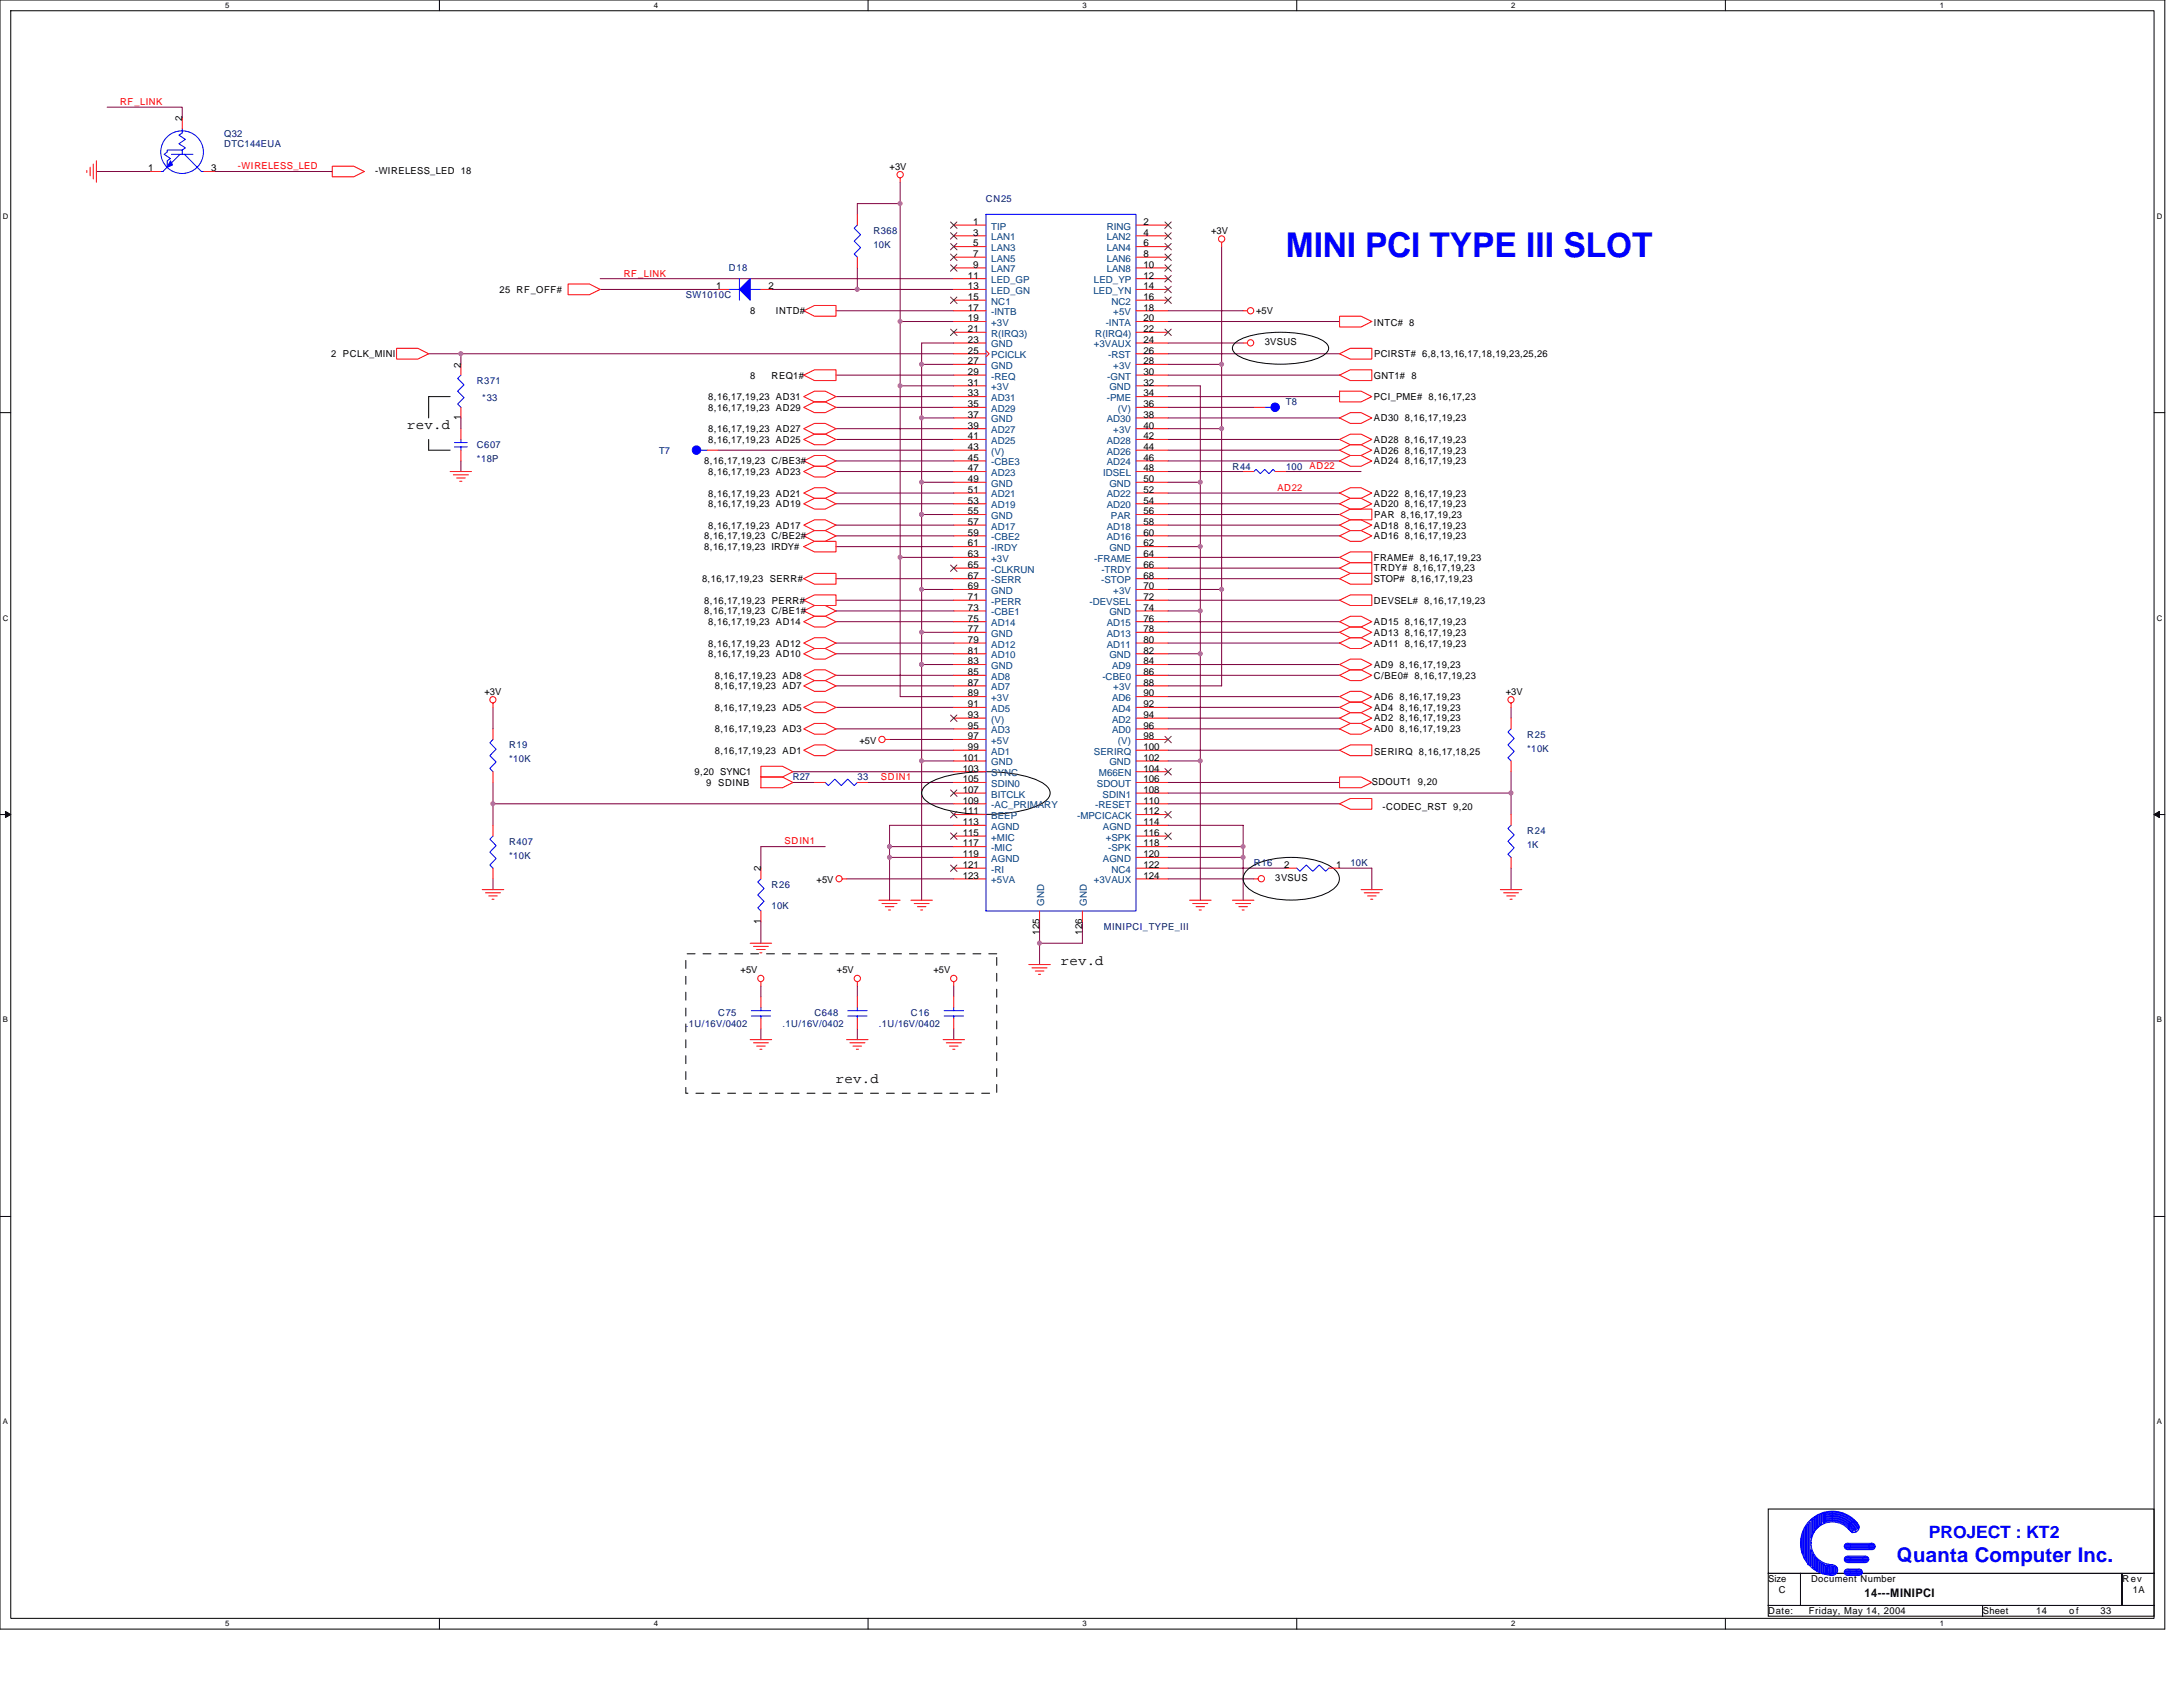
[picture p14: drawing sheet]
<svg xmlns="http://www.w3.org/2000/svg" width="279mm" height="216mm" viewBox="0 0 279 216" stroke-linecap="round" stroke-linejoin="round" font-family="sans-serif">
<defs><g id="words">
<text font-size="4.4" fill="#00f" x="164.6" y="32.9">MINI PCI TYPE III SLOT</text>
<text font-size="2.6" fill="#00f" x="242.8" y="199.9">Quanta Computer Inc.</text>
<text font-size="2.2" fill="#00f" x="246.9" y="196.8">PROJECT : KT2</text>
<g font-size="1.8">
<text x="52.1" y="54.9">rev.d</text>
<text x="135.8" y="123.5">rev.d</text>
<text x="107" y="138.6">rev.d</text>
</g>
<text font-size="1.5" x="238.7" y="204.4">14---MINIPCI</text>
<g font-size="1.2" fill="#f00">
<text x="15.4" y="13.4">RF_LINK</text>
<text x="30.5" y="21.7">-WIRELESS_LED</text>
<text x="79.8" y="35.4">RF_LINK</text>
<text x="163.5" y="62.8">AD22</text>
<text x="167.6" y="60.1">AD22</text>
<text x="112.8" y="99.9">SDIN1</text>
<text x="100.4" y="108.1">SDIN1</text>
</g>
<g font-size="1.2">
<text x="23.3" y="15.5" transform="rotate(-90 23.3 15.5)">2</text>
<text x="18.9" y="21.9">1</text>
<text x="27" y="21.9">3</text>
<text x="48" y="22.2">-WIRELESS_LED 18</text>
<text x="113.9" y="21.7">+3V</text>
<text x="124.6" y="28.8">1</text>
<text x="146.3" y="28.8">2</text>
<text x="155" y="29.9">+3V</text>
<text x="123.9" y="35.6">11</text>
<text x="124.6" y="30.2">3</text>
<text x="124.6" y="32.9">7</text>
<text x="124.6" y="34.3">9</text>
<text x="124.6" y="31.5">5</text>
<text x="146.3" y="35.6">12</text>
<text x="146.3" y="31.5">6</text>
<text x="146.3" y="32.9">8</text>
<text x="146.3" y="34.3">10</text>
<text x="146.3" y="30.2">4</text>
<text x="63.9" y="37.5">25 RF_OFF#</text>
<text x="91.7" y="37">1</text>
<text x="96" y="40.2">8</text>
<text x="98.3" y="37">2</text>
<text x="99.3" y="40.2">INTD#</text>
<text x="123.9" y="37">13</text>
<text x="123.9" y="39.8">17</text>
<text x="123.9" y="38.4">15</text>
<text x="123.9" y="41.1">19</text>
<text x="146.3" y="41.1">20</text>
<text x="146.3" y="38.4">16</text>
<text x="146.3" y="37">14</text>
<text x="146.3" y="39.8">18</text>
<text x="160.8" y="40.2">+5V</text>
<text x="175.9" y="41.7">INTC# 8</text>
<text x="42.4" y="45.7">2 PCLK_MINI</text>
<text x="59" y="47.1" transform="rotate(-90 59 47.1)">2</text>
<text x="123.9" y="42.5">21</text>
<text x="123.9" y="43.9">23</text>
<text x="123.9" y="45.3">25</text>
<text x="123.9" y="46.6">27</text>
<text x="123.9" y="48">29</text>
<text x="146.3" y="48">30</text>
<text x="146.3" y="42.5">22</text>
<text x="146.3" y="43.9">24</text>
<text x="146.3" y="45.3">26</text>
<text x="146.3" y="46.6">28</text>
<text x="161.9" y="44.2">3VSUS</text>
<text x="175.9" y="45.7">PCIRST# 6,8,13,16,17,18,19,23,25,26</text>
<text x="59" y="53.8" transform="rotate(-90 59 53.8)">1</text>
<text x="90.7" y="52.6">8,16,17,19,23 AD29</text>
<text x="90.7" y="51.2">8,16,17,19,23 AD31</text>
<text x="96" y="48.5">8</text>
<text x="98.8" y="48.5">REQ1#</text>
<text x="123.9" y="49.4">31</text>
<text x="123.9" y="50.7">33</text>
<text x="123.9" y="52.1">35</text>
<text x="123.9" y="53.5">37</text>
<text x="146.3" y="49.4">32</text>
<text x="146.3" y="52.1">36</text>
<text x="146.3" y="50.7">34</text>
<text x="146.3" y="53.5">38</text>
<text x="175.9" y="53.9">AD30 8,16,17,19,23</text>
<text x="175.9" y="48.5">GNT1# 8</text>
<text x="175.9" y="51.2">PCI_PME# 8,16,17,23</text>
<text x="90.1" y="59.4">8,16,17,19,23 C/BE3#</text>
<text x="90.7" y="55.3">8,16,17,19,23 AD27</text>
<text x="90.7" y="56.7">8,16,17,19,23 AD25</text>
<text x="123.9" y="54.8">39</text>
<text x="123.9" y="57.6">43</text>
<text x="123.9" y="56.2">41</text>
<text x="123.9" y="59">45</text>
<text x="146.3" y="54.8">40</text>
<text x="146.3" y="56.2">42</text>
<text x="146.3" y="57.6">44</text>
<text x="146.3" y="59">46</text>
<text x="175.9" y="59.4">AD24 8,16,17,19,23</text>
<text x="175.9" y="58">AD26 8,16,17,19,23</text>
<text x="175.9" y="56.7">AD28 8,16,17,19,23</text>
<text x="90.7" y="63.5">8,16,17,19,23 AD21</text>
<text x="90.7" y="64.9">8,16,17,19,23 AD19</text>
<text x="90.7" y="60.8">8,16,17,19,23 AD23</text>
<text x="123.9" y="60.3">47</text>
<text x="123.9" y="61.7">49</text>
<text x="123.9" y="63.1">51</text>
<text x="123.9" y="64.5">53</text>
<text x="123.9" y="65.8">55</text>
<text x="146.3" y="65.8">56</text>
<text x="146.3" y="61.7">50</text>
<text x="146.3" y="60.3">48</text>
<text x="146.3" y="63.1">52</text>
<text x="146.3" y="64.5">54</text>
<text x="175.9" y="64.9">AD20 8,16,17,19,23</text>
<text x="175.9" y="63.5">AD22 8,16,17,19,23</text>
<text x="90.1" y="69">8,16,17,19,23 C/BE2#</text>
<text x="90.1" y="70.4">8,16,17,19,23 IRDY#</text>
<text x="90.7" y="67.6">8,16,17,19,23 AD17</text>
<text x="123.9" y="67.2">57</text>
<text x="123.9" y="68.6">59</text>
<text x="123.9" y="69.9">61</text>
<text x="123.9" y="71.3">63</text>
<text x="146.3" y="71.3">64</text>
<text x="146.3" y="69.9">62</text>
<text x="146.3" y="67.2">58</text>
<text x="146.3" y="68.6">60</text>
<text x="175.9" y="67.6">AD18 8,16,17,19,23</text>
<text x="175.9" y="69">AD16 8,16,17,19,23</text>
<text x="175.9" y="71.8">FRAME# 8,16,17,19,23</text>
<text x="175.9" y="66.3">PAR 8,16,17,19,23</text>
<text x="89.9" y="74.5">8,16,17,19,23 SERR#</text>
<text x="90.1" y="77.3">8,16,17,19,23 PERR#</text>
<text x="123.9" y="72.7">65</text>
<text x="123.9" y="74">67</text>
<text x="123.9" y="75.4">69</text>
<text x="123.9" y="76.8">71</text>
<text x="146.3" y="72.7">66</text>
<text x="146.3" y="74">68</text>
<text x="146.3" y="76.8">72</text>
<text x="146.3" y="75.4">70</text>
<text x="175.9" y="74.5">STOP# 8,16,17,19,23</text>
<text x="175.9" y="73.1">TRDY# 8,16,17,19,23</text>
<text x="175.9" y="77.3">DEVSEL# 8,16,17,19,23</text>
<text x="90.1" y="78.6">8,16,17,19,23 C/BE1#</text>
<text x="90.7" y="80">8,16,17,19,23 AD14</text>
<text x="90.7" y="82.7">8,16,17,19,23 AD12</text>
<text x="123.9" y="78.2">73</text>
<text x="123.9" y="79.5">75</text>
<text x="123.9" y="80.9">77</text>
<text x="123.9" y="82.3">79</text>
<text x="123.9" y="83.7">81</text>
<text x="146.3" y="78.2">74</text>
<text x="146.3" y="83.7">82</text>
<text x="146.3" y="79.5">76</text>
<text x="146.3" y="80.9">78</text>
<text x="146.3" y="82.3">80</text>
<text x="175.9" y="80">AD15 8,16,17,19,23</text>
<text x="175.9" y="82.7">AD11 8,16,17,19,23</text>
<text x="175.9" y="81.4">AD13 8,16,17,19,23</text>
<text x="62" y="88.9">+3V</text>
<text x="90.7" y="84.1">8,16,17,19,23 AD10</text>
<text x="91.5" y="86.8">8,16,17,19,23 AD8</text>
<text x="91.5" y="88.2">8,16,17,19,23 AD7</text>
<text x="123.9" y="85">83</text>
<text x="123.9" y="86.4">85</text>
<text x="123.9" y="87.8">87</text>
<text x="123.9" y="89.1">89</text>
<text x="146.3" y="85">84</text>
<text x="146.3" y="89.1">90</text>
<text x="146.3" y="86.4">86</text>
<text x="146.3" y="87.8">88</text>
<text x="175.9" y="86.8">C/BE0# 8,16,17,19,23</text>
<text x="175.9" y="85.5">AD9 8,16,17,19,23</text>
<text x="175.9" y="89.6">AD6 8,16,17,19,23</text>
<text x="192.7" y="88.9">+3V</text>
<text x="91.5" y="93.7">8,16,17,19,23 AD3</text>
<text x="91.5" y="91">8,16,17,19,23 AD5</text>
<text x="110" y="95.2">+5V</text>
<text x="123.9" y="90.5">91</text>
<text x="123.9" y="91.9">93</text>
<text x="123.9" y="93.3">95</text>
<text x="123.9" y="94.6">97</text>
<text x="123.9" y="96">99</text>
<text x="146.3" y="96">100</text>
<text x="146.3" y="94.6">98</text>
<text x="146.3" y="90.5">92</text>
<text x="146.3" y="91.9">94</text>
<text x="146.3" y="93.3">96</text>
<text x="175.9" y="92.3">AD2 8,16,17,19,23</text>
<text x="175.9" y="93.7">AD0 8,16,17,19,23</text>
<text x="175.9" y="91">AD4 8,16,17,19,23</text>
<text x="88.9" y="99.2">9,20 SYNC1</text>
<text x="90.4" y="100.6">9 SDINB</text>
<text x="91.5" y="96.5">8,16,17,19,23 AD1</text>
<text x="123.2" y="97.4">101</text>
<text x="123.2" y="98.7">103</text>
<text x="123.2" y="100.1">105</text>
<text x="123.2" y="101.5">107</text>
<text x="146.3" y="100.1">106</text>
<text x="146.3" y="97.4">102</text>
<text x="146.3" y="101.5">108</text>
<text x="146.3" y="98.7">104</text>
<text x="175.6" y="100.4">SDOUT1 9,20</text>
<text x="175.9" y="96.6">SERIRQ 8,16,17,18,25</text>
<text x="123.2" y="102.8">109</text>
<text x="123.2" y="104.2">111</text>
<text x="123.2" y="105.6">113</text>
<text x="123.2" y="107">115</text>
<text x="146.3" y="105.6">114</text>
<text x="146.3" y="104.2">112</text>
<text x="146.3" y="107">116</text>
<text x="146.3" y="102.8">110</text>
<text x="176.9" y="103.7">-CODEC_RST 9,20</text>
<text x="97.4" y="111.5" transform="rotate(-90 97.4 111.5)">2</text>
<text x="104.5" y="113.1">+5V</text>
<text x="123.2" y="108.3">117</text>
<text x="123.2" y="109.7">119</text>
<text x="123.2" y="111.1">121</text>
<text x="123.2" y="112.5">123</text>
<text x="146.3" y="109.7">120</text>
<text x="146.3" y="111.1">122</text>
<text x="146.3" y="112.5">124</text>
<text x="146.3" y="108.3">118</text>
<text x="163.2" y="112.8">3VSUS</text>
<text x="164.3" y="111.1">2</text>
<text x="171" y="111.1">1</text>
<text x="97.4" y="118.2" transform="rotate(-90 97.4 118.2)">1</text>
<text x="133" y="119.6" transform="rotate(-90 133 119.6)">125</text>
<text x="138.5" y="119.6" transform="rotate(-90 138.5 119.6)">126</text>
<text x="94.8" y="124.6">+5V</text>
<text x="107.1" y="124.6">+5V</text>
<text x="119.5" y="124.6">+5V</text>
<text x="226.3" y="202.5">Size</text>
<text x="227.7" y="203.9">C</text>
<text x="231.8" y="202.5">Document Number</text>
<text x="271.7" y="202.5">Rev</text>
<text x="273" y="203.9">1A</text>
<text x="226.3" y="206.6">Date:</text>
<text x="231.5" y="206.6">Friday, May 14, 2004</text>
<text x="253.8" y="206.6">Sheet</text>
<text x="260.6" y="206.6">14</text>
<text x="264.8" y="206.6">o f</text>
<text x="268.9" y="206.6">33</text>
</g>
<g font-size="1.2" fill="#000080">
<text x="28.7" y="17.6">Q32</text>
<text x="28.7" y="18.8">DTC144EUA</text>
<text x="111.8" y="29.9">R368</text>
<text x="126.2" y="25.8">CN25</text>
<text x="93.3" y="34.7">D18</text>
<text x="111.8" y="31.7">10K</text>
<text x="87.8" y="38.2">SW1010C</text>
<text x="61" y="49.1">R371</text>
<text x="61.7" y="51.3">*33</text>
<text x="164.6" y="51.9">T8</text>
<text x="61" y="57.4">C607</text>
<text x="61" y="59.1">*18P</text>
<text x="84.3" y="58">T7</text>
<text x="157.7" y="60.1">R44</text>
<text x="164.6" y="60.1">100</text>
<text x="65.2" y="95.8">R19</text>
<text x="195.5" y="94.4">R25</text>
<text x="65.2" y="97.6">*10K</text>
<text x="101.5" y="99.9">R27</text>
<text x="109.7" y="99.9">33</text>
<text x="195.5" y="96.2">*10K</text>
<text x="195.5" y="106.7">R24</text>
<text x="65.2" y="109.9">*10K</text>
<text x="65.2" y="108.1">R407</text>
<text x="98.8" y="113.6">R26</text>
<text x="160.5" y="110.8">R16</text>
<text x="172.8" y="110.8">10K</text>
<text x="195.5" y="108.5">1K</text>
<text x="98.8" y="116.3">10K</text>
<text x="141.3" y="119.1">MINIPCI_TYPE_III</text>
<text x="87.8" y="131.4">.1U/16V/0402</text>
<text x="91.9" y="130">C75</text>
<text x="100.1" y="131.4">.1U/16V/0402</text>
<text x="104.3" y="130">C648</text>
<text x="112.5" y="131.4">.1U/16V/0402</text>
<text x="116.6" y="130">C16</text>
</g>
<g font-size="1.2" fill="#004080">
<text x="126.9" y="29.4">TIP</text>
<text x="141.7" y="29.4">RING</text>
<text x="126.9" y="30.8">LAN1</text>
<text x="126.9" y="33.5">LAN5</text>
<text x="126.9" y="34.9">LAN7</text>
<text x="126.9" y="32.1">LAN3</text>
<text x="141.6" y="32.1">LAN4</text>
<text x="141.6" y="33.5">LAN6</text>
<text x="141.6" y="34.9">LAN8</text>
<text x="141.6" y="30.8">LAN2</text>
<text x="126.9" y="36.2">LED_GP</text>
<text x="126.9" y="37.6">LED_GN</text>
<text x="126.9" y="40.3">-INTB</text>
<text x="126.9" y="39">NC1</text>
<text x="126.9" y="41.7">+3V</text>
<text x="140" y="37.6">LED_YN</text>
<text x="140" y="36.2">LED_YP</text>
<text x="141.5" y="41.7">-INTA</text>
<text x="142.3" y="39">NC2</text>
<text x="142.5" y="40.3">+5V</text>
<text x="126.9" y="43.1">R(IRQ3)</text>
<text x="126.9" y="44.5">GND</text>
<text x="126.9" y="45.8">PCICLK</text>
<text x="126.9" y="47.2">GND</text>
<text x="140" y="44.5">+3VAUX</text>
<text x="140.2" y="43.1">R(IRQ4)</text>
<text x="141.8" y="45.8">-RST</text>
<text x="142.5" y="47.2">+3V</text>
<text x="126.9" y="48.6">-REQ</text>
<text x="126.9" y="50">+3V</text>
<text x="126.9" y="51.3">AD31</text>
<text x="126.9" y="52.7">AD29</text>
<text x="141.7" y="51.3">-PME</text>
<text x="141.7" y="48.6">-GNT</text>
<text x="142" y="50">GND</text>
<text x="143.1" y="52.7">(V)</text>
<text x="126.9" y="54.1">GND</text>
<text x="126.9" y="55.4">AD27</text>
<text x="126.9" y="58.2">(V)</text>
<text x="126.9" y="56.8">AD25</text>
<text x="126.9" y="59.6">-CBE3</text>
<text x="141.6" y="54.1">AD30</text>
<text x="141.6" y="56.8">AD28</text>
<text x="141.6" y="58.2">AD26</text>
<text x="141.6" y="59.6">AD24</text>
<text x="142.5" y="55.4">+3V</text>
<text x="126.9" y="60.9">AD23</text>
<text x="126.9" y="62.3">GND</text>
<text x="126.9" y="63.7">AD21</text>
<text x="126.9" y="65">AD19</text>
<text x="141.2" y="60.9">IDSEL</text>
<text x="141.6" y="63.7">AD22</text>
<text x="141.6" y="65">AD20</text>
<text x="142" y="62.3">GND</text>
<text x="126.9" y="66.4">GND</text>
<text x="126.9" y="67.8">AD17</text>
<text x="126.9" y="69.2">-CBE2</text>
<text x="126.9" y="70.5">-IRDY</text>
<text x="126.9" y="71.9">+3V</text>
<text x="140" y="71.9">-FRAME</text>
<text x="141.6" y="67.8">AD18</text>
<text x="141.6" y="69.2">AD16</text>
<text x="142" y="70.5">GND</text>
<text x="142.2" y="66.4">PAR</text>
<text x="126.9" y="73.3">-CLKRUN</text>
<text x="126.9" y="74.6">-SERR</text>
<text x="126.9" y="76">GND</text>
<text x="126.9" y="77.4">-PERR</text>
<text x="139.4" y="77.4">-DEVSEL</text>
<text x="140.9" y="74.6">-STOP</text>
<text x="141" y="73.3">-TRDY</text>
<text x="142.5" y="76">+3V</text>
<text x="126.9" y="78.8">-CBE1</text>
<text x="126.9" y="80.1">AD14</text>
<text x="126.9" y="81.5">GND</text>
<text x="126.9" y="82.9">AD12</text>
<text x="141.6" y="80.1">AD15</text>
<text x="141.6" y="81.5">AD13</text>
<text x="141.6" y="82.9">AD11</text>
<text x="142" y="78.8">GND</text>
<text x="126.9" y="84.2">AD10</text>
<text x="126.9" y="85.6">GND</text>
<text x="126.9" y="87">AD8</text>
<text x="126.9" y="88.3">AD7</text>
<text x="126.9" y="89.7">+3V</text>
<text x="141.1" y="87">-CBE0</text>
<text x="142" y="84.2">GND</text>
<text x="142.3" y="85.6">AD9</text>
<text x="142.3" y="89.7">AD6</text>
<text x="142.5" y="88.3">+3V</text>
<text x="126.9" y="91.1">AD5</text>
<text x="126.9" y="92.5">(V)</text>
<text x="126.9" y="93.9">AD3</text>
<text x="126.9" y="95.2">+5V</text>
<text x="142.3" y="91.1">AD4</text>
<text x="142.3" y="92.5">AD2</text>
<text x="142.3" y="93.9">AD0</text>
<text x="143.1" y="95.2">(V)</text>
<text x="126.9" y="96.6">AD1</text>
<text x="126.9" y="98">GND</text>
<text x="126.9" y="99.3">SYNC</text>
<text x="126.9" y="100.7">SDIN0</text>
<text x="140" y="96.6">SERIRQ</text>
<text x="140.4" y="100.7">SDOUT</text>
<text x="140.7" y="99.3">M66EN</text>
<text x="142" y="98">GND</text>
<text x="126.9" y="102.1">BITCLK</text>
<text x="126.9" y="103.4">-AC_PRIMARY</text>
<text x="126.9" y="104.8">BEEP</text>
<text x="126.9" y="106.2">AGND</text>
<text x="126.9" y="107.6">+MIC</text>
<text x="137.9" y="104.8">-MPCICACK</text>
<text x="140.2" y="103.4">-RESET</text>
<text x="141.1" y="102.1">SDIN1</text>
<text x="141.2" y="106.2">AGND</text>
<text x="141.5" y="107.6">+SPK</text>
<text x="126.9" y="108.9">-MIC</text>
<text x="126.9" y="110.3">AGND</text>
<text x="126.9" y="111.7">-RI</text>
<text x="126.9" y="113.1">+5VA</text>
<text x="140" y="113.1">+3VAUX</text>
<text x="141.2" y="110.3">AGND</text>
<text x="141.8" y="108.9">-SPK</text>
<text x="142.3" y="111.7">NC4</text>
<text x="133.6" y="115.9" transform="rotate(-90 133.6 115.9)">GND</text>
<text x="139.1" y="115.9" transform="rotate(-90 139.1 115.9)">GND</text>
</g>
<g font-size="1">
<text x="28.8" y="1">5</text>
<text x="83.7" y="1">4</text>
<text x="138.5" y="1">3</text>
<text x="193.4" y="1">2</text>
<text x="248.3" y="1">1</text>
<text x=".4" y="28">D</text>
<text x="276.1" y="28">D</text>
<text x=".4" y="79.4">C</text>
<text x="276.1" y="79.4">C</text>
<text x=".4" y="130.9">B</text>
<text x="276.1" y="130.9">B</text>
<text x=".4" y="182.3">A</text>
<text x="276.1" y="182.3">A</text>
<text x="28.8" y="208.2">5</text>
<text x="83.7" y="208.2">4</text>
<text x="138.5" y="208.2">3</text>
<text x="193.4" y="208.2">2</text>
<text x="248.3" y="208.2">1</text>
</g>
</g></defs>
<path d="M0 0h277.1v208.5h-277.1zM1.4 1.4h274.3v205.7h-274.3z" fill="none" stroke="#000" stroke-width=".13"/>
<g fill="#fff">
<path d="M28.8 .1h.6v1.1h-.6z"/>
<path d="M28.8 207.3h.6v1.1h-.6z"/>
</g>
<path d="M56.2 0v1.4M56.2 207.1v1.4" fill="none" stroke="#000" stroke-width=".13"/>
<g fill="#fff">
<path d="M83.7 .1h.5v1.1h-.5z"/>
<path d="M83.7 207.3h.5v1.1h-.5z"/>
</g>
<path d="M111.1 0v1.4M111.1 207.1v1.4" fill="none" stroke="#000" stroke-width=".13"/>
<g fill="#fff">
<path d="M138.5 .1h.6v1.1h-.6z"/>
<path d="M138.5 207.3h.6v1.1h-.6z"/>
</g>
<path d="M166 0v1.4M166 207.1v1.4" fill="none" stroke="#000" stroke-width=".13"/>
<g fill="#fff">
<path d="M193.4 .1h.6v1.1h-.6z"/>
<path d="M193.4 207.3h.6v1.1h-.6z"/>
</g>
<path d="M220.8 0v1.4M220.8 207.1v1.4" fill="none" stroke="#000" stroke-width=".13"/>
<g fill="#fff">
<path d="M248.3 .1h.5v1.1h-.5z"/>
<path d="M248.3 207.3h.5v1.1h-.5z"/>
<path d="M.4 27.1h.7v1.1h-.7z"/>
<path d="M276.1 27.1h.7v1.1h-.7z"/>
<path d="M.4 78.5h.7v1.1h-.7z"/>
<path d="M276.1 78.5h.7v1.1h-.7z"/>
</g>
<path d="M0 52.8h1.4M275.7 52.8h1.4" fill="none" stroke="#000" stroke-width=".13"/>
<g fill="#fff">
<path d="M.4 130h.6v1.1h-.6z"/>
<path d="M276.1 130h.6v1.1h-.6z"/>
</g>
<path d="M0 104.2h1.4M275.7 104.2h1.4" fill="none" stroke="#000" stroke-width=".13"/>
<path d="M.7 103.8l.7 .4-.7 .4zM275.7 104.2l.7-.4v.8z" fill="#000" stroke="#000" stroke-width=".13"/>
<g fill="#fff">
<path d="M.4 181.4h.6v1.1h-.6z"/>
<path d="M276.1 181.4h.6v1.1h-.6z"/>
</g>
<g fill="none" stroke="#000" stroke-width=".13">
<path d="M54.9 56.2v1.4h2.7M57.6 50.8h-2.7v2.7M158.1 43.8a8.6 8.6 0 0 1 4.7-1.2 13.6 13.6 0 0 1 6.4 .9 1 1 0 0 1 .8 .8 1 1 0 0 1-.3 1 8.7 8.7 0 0 1-4.7 1.3 13.4 13.4 0 0 1-6.4-1 1.01 1.01 0 0 1-.5-1.8zM118.4 100.6a9.5 9.5 0 0 1 5.2-1.7 19.9 19.9 0 0 1 9.2 1 2.17 2.17 0 0 1 1.6 1.6 2.17 2.17 0 0 1-1.6 1.6 20.2 20.2 0 0 1-13.3 0 2.17 2.17 0 0 1-1.5-1.6l.1-.5zM159.5 111.5a7.1 7.1 0 0 1 4.7-1.7 10.5 10.5 0 0 1 6.4 1.3 1.55 1.55 0 0 1 0 2.7 11 11 0 0 1-8.4 1 4.5 4.5 0 0 1-3-1.9l-.1-.4 .1-.5zM0 155.7h1.4M275.7 155.7h1.4M226.3 193.1h49.4v8.3h-49.4zM226.3 201.4h4.1v4.1h-4.1zM226.3 205.5h27.4v1.3h-27.4zM230.4 201.4h41.2v4.1h-41.2zM253.7 205.5h22v1.3h-22z"/>
<path d="M271.6 201.4h4.1v4.1h-4.1z"/>
</g>
<g fill="none" stroke="#800040" stroke-width=".13">
<path d="M13.7 13.7h9.6v1.4M12.3 21.9h6.9M27.4 21.9h15.1M76.8 37h15.1M76.8 35.7h45.3M98.8 37h23.3M107 39.8h15.1M109.7 34.3v2.7M115.2 23.3v65.9h6.9M115.2 26.1h-5.5v1.3M149.5 39.8h9.6M156.4 31.6v56.2h-6.9"/>
<path d="M54.9 45.3h67.2M59 45.3v1.3M59 53.5v1.4M59 59v1.3M91.9 57.6h30.2M107 54.9h15.1M107 56.2h15.1M107 48h15.1M107 50.8h15.1M107 59h15.1M107 52.1h15.1M115.2 49.4h6.9"/>
<path d="M115.2 41.1h6.9M118 46.6h4.1M118 53.5h4.1M122.1 43.9h-4.1v71.3M149.5 54.9h6.9M149.5 46.6h6.9M149.5 53.5h21.9M149.5 57.6h21.9M149.5 49.4h4.1v65.8M149.5 56.2h21.9M149.5 48h21.9M149.5 50.8h21.9"/>
<path d="M149.5 41.1h21.9M149.5 43.9h9.6M149.5 45.3h21.9M149.5 59h21.9M149.5 52.1h11M107 64.5h15.1M107 78.2h15.1M107 76.8h15.1M107 70h15.1M107 79.6h15.1M107 68.6h15.1M107 60.3h15.1"/>
<path d="M107 63.1h15.1M107 74.1h15.1M107 67.2h15.1M115.2 71.3h6.9M118 61.7h4.1M118 75.4h4.1M118 65.8h4.1M149.5 64.5h21.9M149.5 71.3h21.9M149.5 61.7h4.1M149.5 78.2h4.1M149.5 76.8h21.9"/>
<path d="M149.5 70h4.1M149.5 79.6h21.9M149.5 68.6h21.9M149.5 75.4h6.9M149.5 60.3h9.6M149.5 63.1h21.9M149.5 74.1h21.9M149.5 72.7h21.9M149.5 65.8h21.9M149.5 67.2h21.9M164.6 60.3h9.6M63.1 90.5v2.8"/>
<path d="M101.5 98.8h20.6M107 93.3h15.1M107 82.3h15.1M107 86.4h15.1M107 87.8h15.1M107 96h15.1M107 90.5h15.1M107 83.7h15.1M113.9 94.6h8.2M118 80.9h4.1M118 85h4.1M118 97.4h4.1"/>
<path d="M149.5 93.3h21.9M149.5 82.3h21.9M149.5 89.2h21.9M149.5 80.9h21.9M149.5 86.4h21.9M149.5 96h21.9M149.5 91.9h21.9M149.5 85h21.9M149.5 97.4h4.1M149.5 90.5h21.9M149.5 83.7h4.1M193.4 90.5v1.4"/>
<path d="M193.4 98.8v5.4M63.1 100.1v5.5M63.1 112.5v1.4M63.1 102.9h59M97.4 118v2.7M101.5 100.1h2.7M105.6 108.4h-8.2v2.7M108.4 112.5h13.7M111.1 100.1h11M113.9 109.7h8.2M113.9 108.4h8.2M122.1 105.6h-8.2v9.6"/>
<path d="M133.1 118v5.4M138.5 118v2.7h-5.4M149.5 109.7h9.6M149.5 101.5h43.9M149.5 108.4h9.6M149.5 100.1h21.9M149.5 111.1h15.1M149.5 102.9h21.9M149.5 112.5h11M149.5 105.6h9.6v9.6M171.4 111.1h4.2v2.8M193.4 111.1v2.8"/>
<path d="M97.4 126.2v1.4M97.4 131.7v1.4M109.7 126.2v1.4M109.7 131.7v1.4M122.1 126.2v1.4M122.1 131.7v1.4"/>
</g>
<g fill="none" stroke="#f00" stroke-width=".13">
<path d="M23.3 15.1v1.4M11.1 21.8v.3M11.5 21.4v1.1M11.9 21v1.9M12.3 20.6v2.7M19.2 21.9h1.4M26.1 21.9h1.3M42.5 21.3h2.8l1.3 .6-1.3 .7h-2.8zM72.7 36.3h2.7l1.4 .7-1.4 .7h-2.7zM91.9 37h1.4M97.4 37h1.4M102.9 39.8l1.3-.7h2.8v1.4h-2.8z"/>
<path d="M109.7 27.4v1.4M109.7 32.9v1.4M115.2 22.8v.5M122.1 39.8h4.1M122.1 28.8h4.1M122.1 30.2h4.1M122.1 31.6h4.1M122.1 32.9h4.1M122.1 34.3h4.1M122.1 35.7h4.1M122.1 37h4.1M122.1 38.4h4.1"/>
<path d="M145.4 39.8h4.1M145.4 28.8h4.1M145.4 30.2h4.1M145.4 31.6h4.1M145.4 32.9h4.1M145.4 34.3h4.1M145.4 35.7h4.1M145.4 37h4.1M145.4 38.4h4.1M156.4 31v.6M159.1 39.8h.6M50.8 44.6h2.7l1.4 .7-1.4 .7h-2.7z"/>
<path d="M59 46.6v1.4M59 52.1v1.4M59 54.9v1.3M59 57.6v1.4M90.5 57.6h1.4M102.9 59l1.3-.7h1.4l1.4 .7-1.4 .7h-1.4zM102.9 54.9l1.3-.7h1.4l1.4 .7-1.4 .7h-1.4zM102.9 52.1l1.3-.7h1.4l1.4 .7-1.4 .7h-1.4zM102.9 56.2l1.3-.6h1.4l1.4 .6-1.4 .7h-1.4zM102.9 50.8l1.3-.7h1.4l1.4 .7-1.4 .6h-1.4zM102.9 48l1.3-.7h2.8v1.4h-2.8zM122.1 43.9h4.1"/>
<path d="M122.1 41.1h4.1M122.1 42.5h4.1M122.1 45.3h4.1M122.1 46.6h4.1M122.1 48h4.1M122.1 49.4h4.1M122.1 50.8h4.1M122.1 52.1h4.1M122.1 53.5h4.1M122.1 54.9h4.1M122.1 57.6h4.1M122.1 56.2h4.1"/>
<path d="M122.1 59h4.1M126.2 44.9l.4 .4-.4 .4M145.4 43.9h4.1M145.4 41.1h4.1M145.4 42.5h4.1M145.4 45.3h4.1M145.4 46.6h4.1M145.4 48h4.1M145.4 49.4h4.1M145.4 50.8h4.1M145.4 52.1h4.1M145.4 53.5h4.1"/>
<path d="M145.4 54.9h4.1M145.4 57.6h4.1M145.4 56.2h4.1M145.4 59h4.1M159.1 43.9h.6M160.5 52.1h1.4M171.4 59l1.4-.7h1.4l1.4 .7-1.4 .7h-1.4zM171.4 57.6l1.4-.7h1.4l1.4 .7-1.4 .7h-1.4zM171.4 53.5l1.4-.7h1.4l1.4 .7-1.4 .7h-1.4zM171.4 56.2l1.4-.6h1.4l1.4 .6-1.4 .7h-1.4zM171.4 48l1.4-.7h2.8v1.4h-2.8zM171.4 45.3l1.4-.7h2.8v1.4h-2.8z"/>
<path d="M171.4 40.5h2.8l1.4 .6-1.4 .7h-2.8zM171.4 50.1h2.8l1.4 .7-1.4 .6h-2.8zM57.6 60.3h2.7M58 60.8h1.9M58.4 61.2h1.1M58.8 61.6h.3M102.9 79.6l1.3-.7h1.4l1.4 .7-1.4 .6h-1.4zM102.9 68.6l1.3-.7h1.4l1.4 .7-1.4 .7h-1.4zM102.9 63.1l1.3-.7h1.4l1.4 .7-1.4 .7h-1.4zM102.9 67.2l1.3-.7h1.4l1.4 .7-1.4 .7h-1.4zM102.9 64.5l1.3-.7h1.4l1.4 .7-1.4 .7h-1.4zM102.9 78.2l1.3-.7h1.4l1.4 .7-1.4 .7h-1.4z"/>
<path d="M102.9 60.3l1.3-.6h1.4l1.4 .6-1.4 .7h-1.4zM102.9 70l1.3-.7h2.8v1.3h-2.8zM102.9 74.1l1.3-.7h2.8v1.4h-2.8zM102.9 76.8l1.3-.7h2.8v1.4h-2.8zM122.1 60.3h4.1M122.1 61.7h4.1M122.1 63.1h4.1M122.1 64.5h4.1M122.1 65.8h4.1M122.1 67.2h4.1M122.1 68.6h4.1M122.1 70h4.1"/>
<path d="M122.1 71.3h4.1M122.1 72.7h4.1M122.1 74.1h4.1M122.1 75.4h4.1M122.1 76.8h4.1M122.1 78.2h4.1M122.1 79.6h4.1M145.4 60.3h4.1M145.4 61.7h4.1M145.4 63.1h4.1M145.4 64.5h4.1M145.4 65.8h4.1"/>
<path d="M145.4 67.2h4.1M145.4 68.6h4.1M145.4 70h4.1M145.4 71.3h4.1M145.4 72.7h4.1M145.4 74.1h4.1M145.4 75.4h4.1M145.4 76.8h4.1M145.4 78.2h4.1M145.4 79.6h4.1M159.1 60.3h1.4M163.2 60.3h1.4"/>
<path d="M171.4 67.2l1.4-.7h1.4l1.4 .7-1.4 .7h-1.4zM171.4 79.6l1.4-.7h1.4l1.4 .7-1.4 .6h-1.4zM171.4 64.5l1.4-.7h1.4l1.4 .7-1.4 .7h-1.4zM171.4 68.6l1.4-.7h1.4l1.4 .7-1.4 .7h-1.4zM171.4 63.1l1.4-.7h1.4l1.4 .7-1.4 .7h-1.4zM171.4 74.1l1.4-.7h2.8v1.4h-2.8zM171.4 72.7l1.4-.7h2.8v1.4h-2.8zM171.4 65.8l1.4-.6h2.8v1.3h-2.8zM171.4 71.3l1.4-.7h2.8v1.4h-2.8zM171.4 76.8l1.4-.7h2.8v1.4h-2.8zM63.1 90v.5M63.1 93.3v1.3"/>
<path d="M63.1 98.8v1.3M97.4 99.4h2.7l1.4 .7-1.4 .7h-2.7zM97.4 98.1h2.7l1.4 .7-1.4 .6h-2.7zM102.9 86.4l1.3-.7h1.4l1.4 .7-1.4 .7h-1.4zM102.9 93.3l1.3-.7h1.4l1.4 .7-1.4 .7h-1.4zM102.9 87.8l1.3-.7h1.4l1.4 .7-1.4 .7h-1.4zM102.9 82.3l1.3-.7h1.4l1.4 .7-1.4 .7h-1.4zM102.9 96l1.3-.7h1.4l1.4 .7-1.4 .7h-1.4zM102.9 83.7l1.3-.7h1.4l1.4 .7-1.4 .6h-1.4zM102.9 90.5l1.3-.6h1.4l1.4 .6-1.4 .7h-1.4zM113.3 94.6h.6M122.1 94.6h4.1"/>
<path d="M122.1 80.9h4.1M122.1 82.3h4.1M122.1 83.7h4.1M122.1 85h4.1M122.1 86.4h4.1M122.1 87.8h4.1M122.1 89.2h4.1M122.1 90.5h4.1M122.1 91.9h4.1M122.1 93.3h4.1M122.1 96h4.1M122.1 97.4h4.1"/>
<path d="M122.1 98.8h4.1M145.4 94.6h4.1M145.4 80.9h4.1M145.4 82.3h4.1M145.4 83.7h4.1M145.4 85h4.1M145.4 86.4h4.1M145.4 87.8h4.1M145.4 89.2h4.1M145.4 90.5h4.1M145.4 91.9h4.1M145.4 93.3h4.1"/>
<path d="M145.4 96h4.1M145.4 97.4h4.1M145.4 98.8h4.1M171.4 86.4l1.4-.7h1.4l1.4 .7-1.4 .7h-1.4zM171.4 85l1.4-.7h1.4l1.4 .7-1.4 .7h-1.4zM171.4 89.2l1.4-.7h1.4l1.4 .7-1.4 .7h-1.4zM171.4 91.9l1.4-.7h1.4l1.4 .7-1.4 .7h-1.4zM171.4 93.3l1.4-.7h1.4l1.4 .7-1.4 .7h-1.4zM171.4 90.5l1.4-.6h1.4l1.4 .6-1.4 .7h-1.4zM171.4 82.3l1.4-.7h1.4l1.4 .7-1.4 .7h-1.4zM171.4 80.9l1.4-.7h1.4l1.4 .7-1.4 .7h-1.4zM171.4 96l1.4-.7h2.8v1.4h-2.8z"/>
<path d="M171.4 99.4h2.8l1.4 .7-1.4 .7h-2.8zM193.4 90v.5M193.4 91.9v1.4M193.4 97.4v1.4M61.7 113.9h2.8M62.1 114.3h2M62.5 114.7h1.1M63 115.1h.2M63.1 105.6v1.4M63.1 111.1v1.4M97.4 111.1v1.4M97.4 116.6v1.4"/>
<path d="M104.2 100.1h1.4M107.8 112.5h.6M109.7 100.1h1.4M112.5 115.2h2.7M112.9 115.6h1.9M113.3 116h1.1M113.7 116.5h.3M116.6 115.2h2.7M117 115.6h1.9M117.4 116h1.1M117.8 116.5h.3M122.1 112.5h4.1"/>
<path d="M122.1 100.1h4.1M122.1 101.5h4.1M122.1 102.9h4.1M122.1 104.2h4.1M122.1 105.6h4.1M122.1 107h4.1M122.1 108.4h4.1M122.1 109.7h4.1M122.1 111.1h4.1M133.1 116.6v1.4M138.5 116.6v1.4M145.4 112.5h4.1"/>
<path d="M145.4 100.1h4.1M145.4 101.5h4.1M145.4 102.9h4.1M145.4 104.2h4.1M145.4 105.6h4.1M145.4 107h4.1M145.4 108.4h4.1M145.4 109.7h4.1M145.4 111.1h4.1M152.3 115.2h2.7M152.7 115.6h1.9M153.1 116h1.1"/>
<path d="M153.5 116.5h.3M157.7 115.2h2.8M158.2 115.6h1.9M158.6 116h1.1M159 116.5h.2M160.5 112.5h.5M164.6 111.1h1.4M170.1 111.1h1.3M171.4 102.9l1.4-.7h2.8v1.4h-2.8zM174.2 113.9h2.7M174.6 114.3h1.9M175 114.7h1.1"/>
<path d="M175.4 115.1h.3M192 113.9h2.8M192.4 114.3h2M192.8 114.7h1.2M193.3 115.1h.2M193.4 104.2v1.4M193.4 109.7v1.4M96 133.1h2.8M96 120.7h2.8M96.4 133.5h1.9M96.4 121.1h1.9M96.8 133.9h1.1"/>
<path d="M96.8 121.5h1.1M97.3 134.3h.2M97.3 121.9h.2M97.4 125.6v.6M97.4 127.6v1.3M97.4 130.3v1.4M108.4 133.1h2.7M108.8 133.5h1.9M109.2 133.9h1.1M109.6 134.3h.3M109.7 125.6v.6M109.7 127.6v1.3"/>
<path d="M109.7 130.3v1.4M120.7 133.1h2.7M121.1 133.5h1.9M121.5 133.9h1.1M121.9 134.3h.3M122.1 125.6v.6M122.1 127.6v1.3M122.1 130.3v1.4M131.7 123.4h2.7M132.1 123.9h1.9M132.5 124.3h1.1M132.9 124.7h.3"/>
<circle cx="115.2" cy="22.3" r=".4"/>
<circle cx="156.4" cy="30.6" r=".4"/>
<circle cx="160.1" cy="39.8" r=".4"/>
<circle cx="160.1" cy="43.9" r=".4"/>
<circle cx="63.1" cy="89.6" r=".4"/>
<circle cx="112.9" cy="94.6" r=".4"/>
<circle cx="193.4" cy="89.6" r=".4"/>
<circle cx="107.4" cy="112.5" r=".4"/>
<circle cx="161.4" cy="112.5" r=".4"/>
<circle cx="97.4" cy="125.2" r=".4"/>
<circle cx="109.7" cy="125.2" r=".4"/>
<circle cx="122.1" cy="125.2" r=".4"/>
</g>
<path d="M87.8 122.1h39.8v17.8h-39.8z" fill="none" stroke="#000" stroke-width=".13" stroke-dasharray="1 1 1 1 1 1 1 1"/>
<g fill="none" stroke="#00f" stroke-width=".13">
<path d="M21.9 19.7h2.8M23.1 19.7l-1.2 1.1M23.3 16.5v.5l-.4 .3 .8 .5-.8 .6 .8 .5-.4 .3v.5M23.3 19.2h-1.9v.3l-.4 .2 .8 .6-.4 .3v.8l-.6 .5h-.2M23.6 19.7l2.2 2.2h.3M93.3 37h1.3M94.6 35.7v2.7M96 37h1.4M109.7 28.8l-.4 .4 .9 .8-.9 .9 .9 .8-.9 .8 .4 .4M126.2 27.4h19.2v89.2h-19.2zM58.2 57.2h1.6M58.2 56.6h1.6"/>
<path d="M59 48l-.4 .4 .8 .9-.8 .8 .8 .8-.8 .8 .4 .4M59 56.2v.4M59 57.2v.4M89.7 57.6h.8M161.9 52.1h.8M160.5 60.3l.3-.2 .5 .5 .6-.5 .5 .5 .5-.5 .3 .2M63.1 94.6l-.4 .5 .8 .8-.8 .8 .8 .8-.8 .8 .4 .5M193.4 93.3l-.4 .4 .8 .8-.8 .8 .8 .9-.8 .8 .4 .4M63.1 107l-.4 .4 .8 .8-.8 .9 .8 .8-.8 .8 .4 .4M97.4 112.5l-.4 .4 .8 .8-.8 .8 .8 .9-.8 .8 .4 .4M105.6 100.1l.4 .4 .8-.8 .9 .8 .8-.8 .8 .8 .4-.4M166 111.1l.4 .4 .8-.8 .8 .8 .8-.8 .9 .8 .4-.4"/>
<path d="M193.4 105.6l-.4 .4 .8 .8-.8 .9 .8 .8-.8 .8 .4 .4M96.2 129.3h2.4M96.2 130h2.4M97.4 128.9v.4M97.4 130v.3M108.5 129.3h2.5M108.5 130h2.5M109.7 128.9v.4M109.7 130v.3M120.8 129.3h2.5M120.8 130h2.5M122.1 128.9v.4"/>
<path d="M122.1 130v.3M230.6 196.6v1.9l.1 .4v-2.7l.1-.3v3.4l.2 .1v-3.8l.1-.3v4.4l.1 .2v-4.7l.2-.1v5.2M231.8 194.5v2.3l.1-.4v-1.9l.2-.1v1.8l.1-.2v-1.8l.1-.1v1.6l.2-.1v-1.6h.1v1.5l.2-.2v-1.3l.1-.2v1.4l.1-.1v-1.3l.2-.1v1.4M233.4 194a3.8 3.8 0 0 1 4.4 1.7M233.4 193.5v1.4l-.1-.1v-1.1zM233.4 194.8a2.9 2.9 0 0 1 3.7 1.4M233.4 194.7a3.1 3.1 0 0 1 3.8 1.5M233.4 194.5a3.2 3.2 0 0 1 3.8 1.4M233.4 194.4a3.3 3.3 0 0 1 4.1 1.6M233.4 194.2a3.4 3.4 0 0 1 4.2 1.8M233.4 194.1a3.5 3.5 0 0 1 4.2 1.6M233.6 193.8a3.9 3.9 0 0 1 4.3 1.8"/>
<path d="M233.6 193.6a4 4 0 0 1 4.3 1.9M233.6 193.7v1.1M236.2 197.7h3.7v.1h-3.8v.1h3.9l-.1 .2h-3.7l.1 .1h3.6M236.2 199.3h2.9v.1h-2.9l-.1 .2h3.1l-.1 .1h-3l.2 .2h2.6M236.5 200h2.3M236.5 199.2h2.3M236.5 198.3h3.1M236.5 197.5h3.1M236.6 195.8a2.74 2.74 0 0 0-3-.9 2.74 2.74 0 0 0-1.8 2.6 2.73 2.73 0 0 0 2.7 2.7M237.7 194.9a4.1 4.1 0 0 0-4.5-1.3 4.1 4.1 0 0 0-2.8 3.9v-.1a4.1 4.1 0 0 0 4.1 4.2M231.5 200.3v-5.4l.2-.1v5.6h.1v-2.1l.1 .3v1.9l.2 .2v-1.8l.1 .3v1.6l.1 .1v-1.6l.2 .1v1.7h.1v-1.5l.2 .1v1.5h.1v-1.3l.1 .1v1.2l.2 .2v-1.4l.1 .1v1.3h.1v-1.1M233.4 200.1v.2h.2v1.1h.1v-1.1h.2v1.2h-.3l.4-1.2v1.2l.1-.1v-1.1l.2 .2v1h.1v-1.1h.1v1.1h.2v-1.1h.1v1.1l.1-.1v-.9l.2 .2v.5"/>
<path d="M236.2 200.9h2.1v.2h-2.2v.1h2.3l-.1 .2h-2.2l.2 .1h2M236.5 200.8h1.5M236.5 201.6h1.5"/>
<circle cx="23.3" cy="19.5" r="2.73"/>
<circle cx="236.5" cy="199.6" r=".4"/>
<circle cx="236.5" cy="197.9" r=".4"/>
<circle cx="237.3" cy="195.5" r=".68"/>
<circle cx="238.8" cy="199.6" r=".4"/>
<circle cx="239.6" cy="197.9" r=".4"/>
<circle cx="234.5" cy="200.9" r=".67"/>
<circle cx="236.5" cy="201.2" r=".4"/>
<circle cx="238" cy="201.2" r=".4"/>
</g>
<g fill="none" stroke="#804000" stroke-width=".13">
<path d="M121.7 28.4l.8 .8M121.7 29.8l.8 .8M121.7 32.5l.8 .8M121.7 33.9l.8 .8M121.7 31.2l.8 .8M121.7 38l.8 .8M122.5 28.4l-.9 .8M122.5 29.8l-.9 .8M122.5 32.5l-.9 .8M122.5 33.9l-.9 .8M122.5 31.2l-.9 .8M122.5 38l-.9 .8"/>
<path d="M149.1 31.2l.8 .8M149.1 32.5l.8 .8M149.1 33.9l.8 .8M149.1 35.3l.8 .8M149.1 36.6l.8 .9M149.1 38l.8 .8M149.1 28.4l.8 .8M149.1 29.8l.8 .8M149.9 31.2l-.8 .8M149.9 32.5l-.8 .8M149.9 33.9l-.8 .8M149.9 35.3l-.8 .8"/>
<path d="M149.9 36.6l-.8 .9M149.9 38l-.8 .8M149.9 28.4l-.8 .8M149.9 29.8l-.8 .8M121.7 42.1l.8 .8M122.5 42.1l-.9 .8M149.1 42.1l.8 .8M149.9 42.1l-.8 .8M121.7 72.3l.8 .8M122.5 72.3l-.9 .8M121.7 91.5l.8 .8M122.5 91.5l-.9 .8"/>
<path d="M149.1 94.2l.8 .9M149.1 98.4l.8 .8M149.9 94.2l-.8 .9M149.9 98.4l-.8 .8M121.7 101.1l.8 .8M121.7 103.8l.8 .9M121.7 106.6l.8 .8M121.7 110.7l.8 .8M122.5 101.1l-.9 .8M122.5 103.8l-.9 .9M122.5 106.6l-.9 .8M122.5 110.7l-.9 .8"/>
<path d="M149.1 103.8l.8 .9M149.1 106.6l.8 .8M149.9 103.8l-.8 .9M149.9 106.6l-.8 .8"/>
</g>
<g fill="#00f" stroke="#00f" stroke-width=".13">
<path d="M21.8 20.6l.3 .5-.7 .3z" fill-rule="evenodd"/>
<path d="M96 35.7v2.7l-1.4-1.4z" fill-rule="evenodd"/>
<circle cx="163.2" cy="52.1" r=".54"/>
<circle cx="89.1" cy="57.6" r=".54"/>
</g>
<g fill="#f0f" stroke="#f0f" stroke-width=".13">
<circle cx="156.3" cy="54.9" r=".27"/>
<circle cx="115.2" cy="71.3" r=".27"/>
<circle cx="117.9" cy="46.6" r=".27"/>
<circle cx="156.3" cy="46.6" r=".27"/>
<circle cx="115.2" cy="49.4" r=".27"/>
<circle cx="193.4" cy="101.5" r=".27"/>
<circle cx="133" cy="120.7" r=".27"/>
<circle cx="153.6" cy="61.7" r=".27"/>
<circle cx="117.9" cy="85" r=".27"/>
<circle cx="156.3" cy="75.4" r=".27"/>
<circle cx="113.8" cy="108.3" r=".27"/>
<circle cx="63.1" cy="102.9" r=".27"/>
<circle cx="153.6" cy="78.2" r=".27"/>
<circle cx="117.9" cy="65.8" r=".27"/>
<circle cx="117.9" cy="97.4" r=".27"/>
<circle cx="113.8" cy="109.7" r=".27"/>
<circle cx="115.2" cy="41.1" r=".27"/>
<circle cx="117.9" cy="53.5" r=".27"/>
<circle cx="117.9" cy="61.7" r=".27"/>
<circle cx="115.2" cy="26" r=".27"/>
<circle cx="159.1" cy="109.7" r=".27"/>
<circle cx="59" cy="45.3" r=".27"/>
<circle cx="153.6" cy="83.7" r=".27"/>
<circle cx="109.7" cy="37" r=".27"/>
<circle cx="159.1" cy="108.3" r=".27"/>
<circle cx="117.9" cy="75.4" r=".27"/>
<circle cx="117.9" cy="80.9" r=".27"/>
<circle cx="153.6" cy="97.4" r=".27"/>
<circle cx="153.6" cy="69.9" r=".27"/>
</g>
<use href="#words"/>
</svg>
